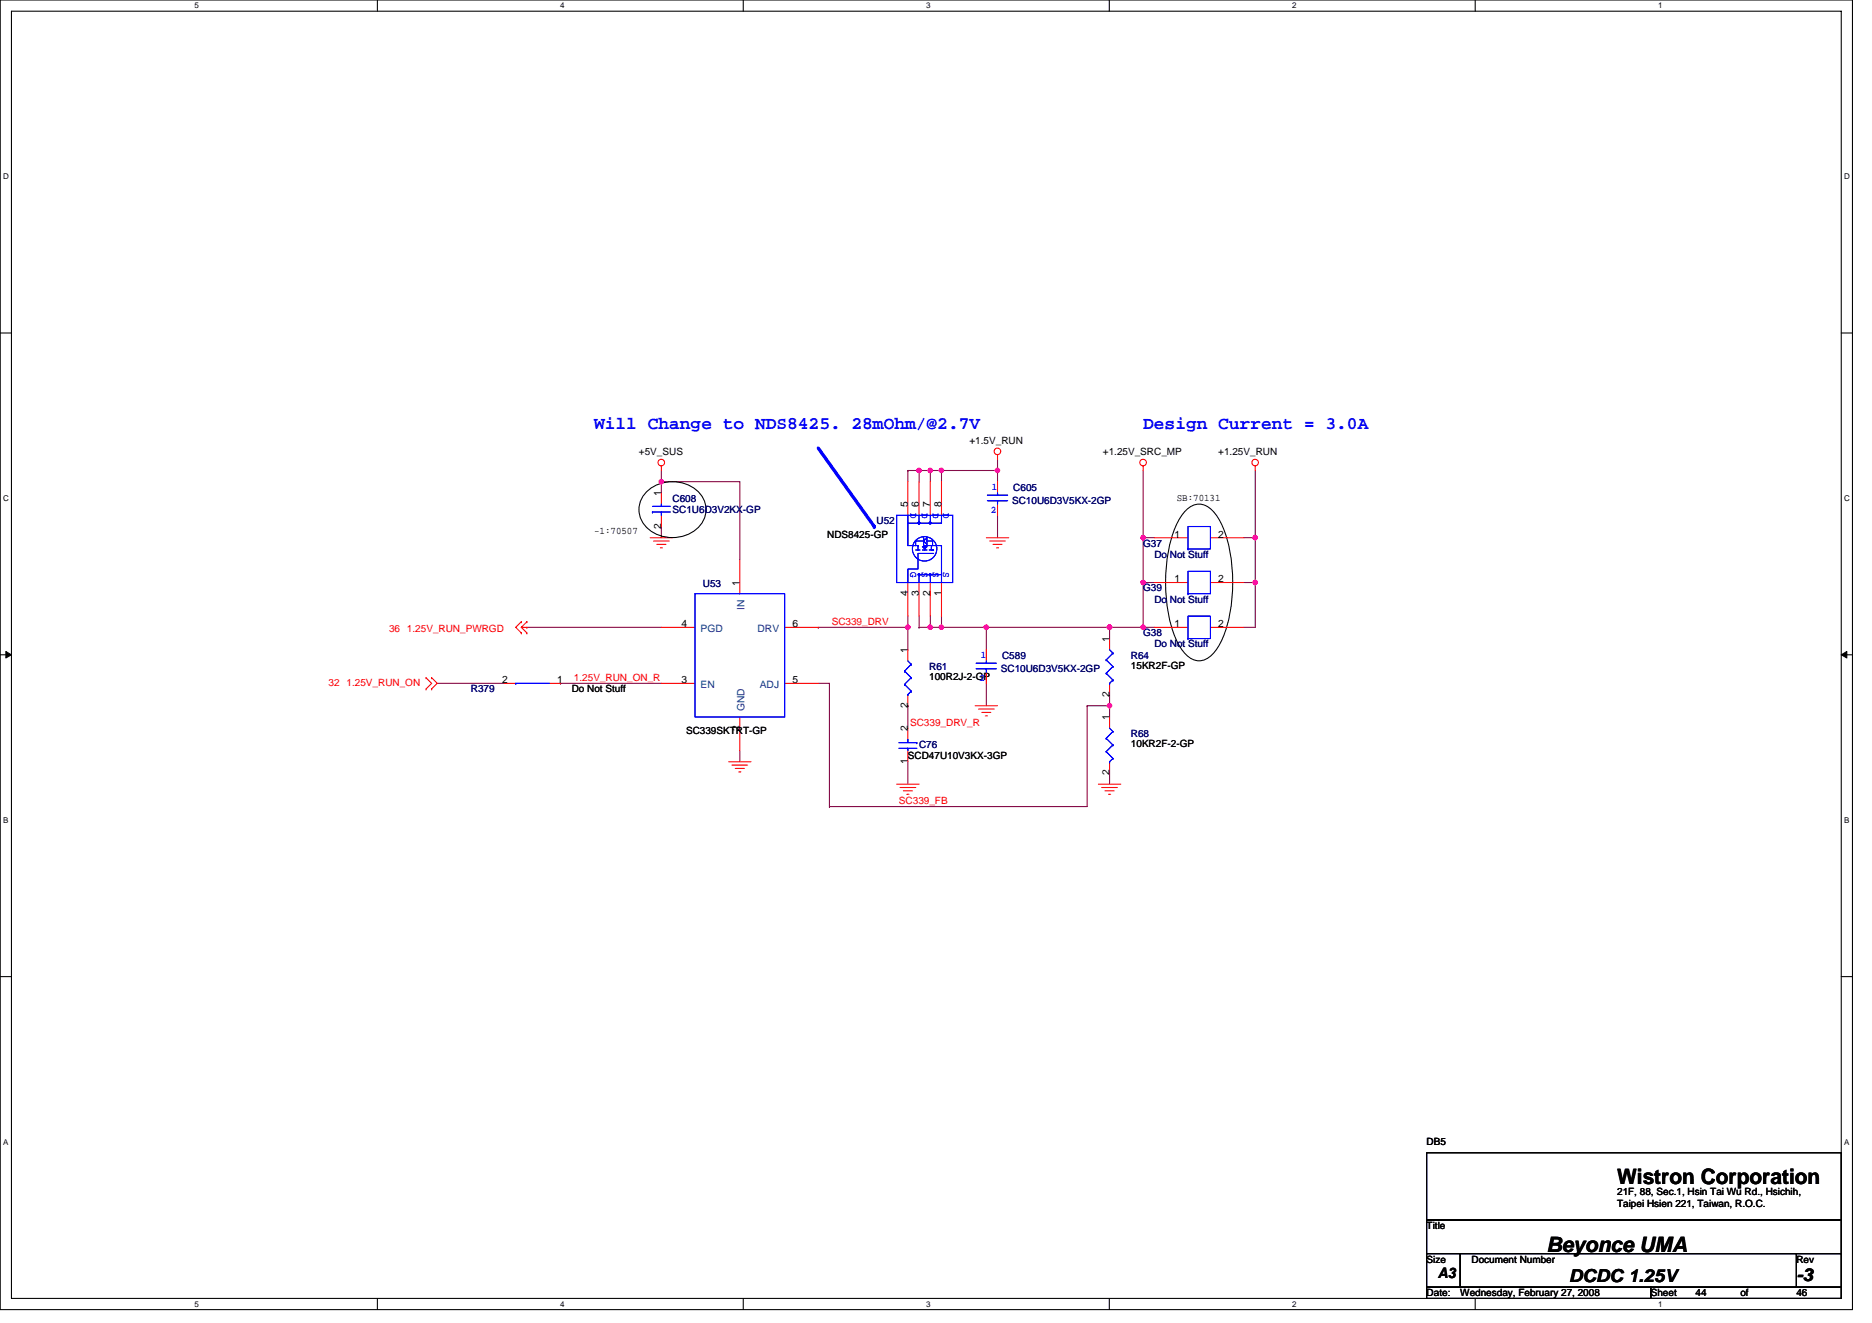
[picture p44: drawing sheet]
<svg xmlns="http://www.w3.org/2000/svg" width="297mm" height="210mm" viewBox="0 0 297 210" stroke-linecap="round" stroke-linejoin="round" font-family="sans-serif">
<defs><g id="words">
<g font-size="3.4">
<text x="256.6" y="187.9">Wistron Corporation</text>
<text x="245.4" y="198.7">Beyonce UMA</text>
</g>
<g font-size="2.8" fill="#00f">
<text x="94.3" y="68.1">Will Change to NDS8425. 28mOhm/@2.7V</text>
<text x="181.4" y="68.1">Design Current = 3.0A</text>
</g>
<g font-size="2.8">
<text x="249" y="203.5">DCDC 1.25V</text>
<text x="285" y="203.3">-3</text>
</g>
<text font-size="2.3" x="228.2" y="202.9">A3</text>
<g font-size="1.6">
<text x="153.8" y="70.4">+1.5V_RUN</text>
<text x="101.4" y="72.2">+5V_SUS</text>
<text x="175" y="72.2">+1.25V_SRC_MP</text>
<text x="193.3" y="72.2">+1.25V_RUN</text>
<text x="104.9" y="83.9" transform="rotate(-90 104.9 83.9)">2</text>
<text x="104.9" y="78.8" transform="rotate(-90 104.9 78.8)">1</text>
<text x="144" y="80.5" transform="rotate(-90 144 80.5)">5</text>
<text x="145.8" y="80.5" transform="rotate(-90 145.8 80.5)">6</text>
<text x="147.6" y="80.5" transform="rotate(-90 147.6 80.5)">7</text>
<text x="149.4" y="80.5" transform="rotate(-90 149.4 80.5)">8</text>
<text x="186.7" y="79.5">SB:70131</text>
<text x="94.3" y="84.8">-1:70507</text>
<text x="131.3" y="85.3">NDS8425-GP</text>
<text x="186.4" y="85.3">1</text>
<text x="193.3" y="85.3">2</text>
<text x="117.4" y="93" transform="rotate(-90 117.4 93)">1</text>
<text x="144" y="94.6" transform="rotate(-90 144 94.6)">4</text>
<text x="145.8" y="94.6" transform="rotate(-90 145.8 94.6)">3</text>
<text x="147.6" y="94.6" transform="rotate(-90 147.6 94.6)">2</text>
<text x="149.4" y="94.6" transform="rotate(-90 149.4 94.6)">1</text>
<text x="186.4" y="92.4">1</text>
<text x="193.3" y="92.4">2</text>
<text x="108.1" y="99.5">4</text>
<text x="125.7" y="99.5">6</text>
<text x="176" y="101.9" transform="rotate(-90 176 101.9)">1</text>
<text x="186.4" y="99.5">1</text>
<text x="193.3" y="99.5">2</text>
<text x="144" y="103.7" transform="rotate(-90 144 103.7)">1</text>
<text x="147.4" y="107.9">100R2J-2-GP</text>
<text x="179.4" y="106.2">15KR2F-GP</text>
<text x="79.7" y="108.4">2</text>
<text x="88.4" y="108.4">1</text>
<text x="90.7" y="109.9">Do Not Stuff</text>
<text x="108.1" y="108.4">3</text>
<text x="125.7" y="108.4">5</text>
<text x="144" y="112.4" transform="rotate(-90 144 112.4)">2</text>
<text x="176" y="110.6" transform="rotate(-90 176 110.6)">2</text>
<text x="108.9" y="116.5">SC339SKTRT-GP</text>
<text x="117.4" y="116" transform="rotate(-90 117.4 116)">2</text>
<text x="144" y="116.1" transform="rotate(-90 144 116.1)">2</text>
<text x="176" y="114.3" transform="rotate(-90 176 114.3)">1</text>
<text x="179.4" y="118.6">10KR2F-2-GP</text>
<text x="144" y="121.3" transform="rotate(-90 144 121.3)">1</text>
<text x="144.1" y="120.5">SCD47U10V3KX-3GP</text>
<text x="176" y="123.1" transform="rotate(-90 176 123.1)">2</text>
<text x="226.4" y="181.7">DB5</text>
<text x="256.6" y="189.7">21F, 88, Sec.1, Hsin Tai Wu Rd., Hsichih,</text>
<text x="256.6" y="191.5">Taipei Hsien 221, Taiwan, R.O.C.</text>
<text x="226.4" y="195.1">Title</text>
<text x="226.4" y="200.4">Size</text>
<text x="233.5" y="200.4">Document Number</text>
<text x="285" y="200.4">Rev</text>
<text x="226.4" y="205.7">Date:</text>
<text x="231.7" y="205.7">Wednesday, February 27, 2008</text>
<text x="261.9" y="205.7">Sheet</text>
<text x="269" y="205.7">44</text>
<text x="276.2" y="205.7">of</text>
<text x="285" y="205.7">46</text>
</g>
<g font-size="1.6" fill="#00f">
<text x="157.4" y="77.7">1</text>
<text x="144.5" y="81.4" transform="rotate(90 144.5 81.4)">D</text>
<text x="146.3" y="81.4" transform="rotate(90 146.3 81.4)">D</text>
<text x="148" y="81.4" transform="rotate(90 148 81.4)">D</text>
<text x="149.6" y="81.4" transform="rotate(90 149.6 81.4)">D</text>
<text x="157.2" y="81.4">2</text>
<text x="144.5" y="90.8" transform="rotate(90 144.5 90.8)">G</text>
<text x="146.3" y="90.8" transform="rotate(90 146.3 90.8)">S</text>
<text x="148" y="90.8" transform="rotate(90 148 90.8)">S</text>
<text x="149.6" y="90.8" transform="rotate(90 149.6 90.8)">S</text>
<text x="155.6" y="104.4">1</text>
<text x="155.4" y="108.1">2</text>
</g>
<g font-size="1.6" fill="#000080">
<text x="160.8" y="77.9">C605</text>
<text x="106.7" y="79.7">C608</text>
<text x="106.7" y="81.4">SC1U6D3V2KX-GP</text>
<text x="139.1" y="83.2">U52</text>
<text x="160.6" y="80">SC10U6D3V5KX-2GP</text>
<text x="181.4" y="86.8">G37</text>
<text x="183.2" y="88.5">Do Not Stuff</text>
<text x="111.5" y="93.2">U53</text>
<text x="181.4" y="93.9">G39</text>
<text x="183.2" y="95.7">Do Not Stuff</text>
<text x="181.4" y="101">G38</text>
<text x="147.4" y="106.3">R61</text>
<text x="158.8" y="106.7">SC10U6D3V5KX-2GP</text>
<text x="159" y="104.5">C589</text>
<text x="179.4" y="104.5">R64</text>
<text x="183.2" y="102.8">Do Not Stuff</text>
<text x="74.7" y="109.9">R379</text>
<text x="145.8" y="118.8">C76</text>
<text x="179.4" y="117">R68</text>
</g>
<g font-size="1.6" fill="#f00">
<text x="61.7" y="100.3">36</text>
<text x="64.6" y="100.3">1.25V_RUN_PWRGD</text>
<text x="132" y="99.2">SC339_DRV</text>
<text x="52.1" y="108.8">32</text>
<text x="55" y="108.8">1.25V_RUN_ON</text>
<text x="91.1" y="108.1">1.25V_RUN_ON_R</text>
<text x="144.4" y="115.2">SC339_DRV_R</text>
<text x="142.6" y="127.7">SC339_FB</text>
</g>
<g font-size="1.6" fill="#004080">
<text x="111.2" y="100.3">PGD</text>
<text x="118.1" y="96.8" transform="rotate(-90 118.1 96.8)">IN</text>
<text x="120.2" y="100.3">DRV</text>
<text x="111.2" y="109.2">EN</text>
<text x="118.1" y="112.9" transform="rotate(-90 118.1 112.9)">GND</text>
<text x="120.6" y="109.2">ADJ</text>
</g>
<g font-size="1.3">
<text x="30.8" y="1.3">5</text>
<text x="88.9" y="1.3">4</text>
<text x="147" y="1.3">3</text>
<text x="205" y="1.3">2</text>
<text x="263.1" y="1.3">1</text>
<text x=".5" y="28.4">D</text>
<text x="292.6" y="28.4">D</text>
<text x=".5" y="79.5">C</text>
<text x="292.6" y="79.5">C</text>
<text x=".5" y="130.6">B</text>
<text x="292.6" y="130.6">B</text>
<text x=".5" y="181.7">A</text>
<text x="292.6" y="181.7">A</text>
<text x="30.8" y="207.4">5</text>
<text x="88.9" y="207.4">4</text>
<text x="147" y="207.4">3</text>
<text x="205" y="207.4">2</text>
<text x="263.1" y="207.4">1</text>
</g>
</g></defs>
<path d="M0 0h293.9v207.9h-293.9zM1.8 1.8h290.4v204.3h-290.4z" fill="none" stroke="#000" stroke-width=".17"/>
<g fill="#fff">
<path d="M30.8 .2h.7v1.4h-.7z"/>
<path d="M30.8 206.3h.7v1.4h-.7z"/>
</g>
<path d="M59.9 0v1.8M59.9 206.1v1.8" fill="none" stroke="#000" stroke-width=".17"/>
<g fill="#fff">
<path d="M88.9 .2h.7v1.4h-.7z"/>
<path d="M88.9 206.3h.7v1.4h-.7z"/>
</g>
<path d="M117.9 0v1.8M117.9 206.1v1.8" fill="none" stroke="#000" stroke-width=".17"/>
<g fill="#fff">
<path d="M147 .2h.7v1.4h-.7z"/>
<path d="M147 206.3h.7v1.4h-.7z"/>
</g>
<path d="M176 0v1.8M176 206.1v1.8" fill="none" stroke="#000" stroke-width=".17"/>
<g fill="#fff">
<path d="M205 .2h.7v1.4h-.7z"/>
<path d="M205 206.3h.7v1.4h-.7z"/>
</g>
<path d="M234.1 0v1.8M234.1 206.1v1.8" fill="none" stroke="#000" stroke-width=".17"/>
<g fill="#fff">
<path d="M263.1 .2h.7v1.4h-.7z"/>
<path d="M263.1 206.3h.7v1.4h-.7z"/>
<path d="M.5 27.3h.9v1.4h-.9z"/>
<path d="M292.6 27.3h.9v1.4h-.9z"/>
<path d="M.5 78.4h.9v1.4h-.9z"/>
<path d="M292.6 78.4h.9v1.4h-.9z"/>
</g>
<path d="M0 52.9h1.8M292.2 52.9h1.7" fill="none" stroke="#000" stroke-width=".17"/>
<g fill="#fff">
<path d="M.5 129.5h.8v1.4h-.8z"/>
<path d="M292.6 129.5h.9v1.4h-.9z"/>
</g>
<path d="M0 103.9h1.8M292.2 103.9h1.7" fill="none" stroke="#000" stroke-width=".17"/>
<path d="M.9 103.4l.9 .5-.9 .5zM292.2 103.9l.8-.5v1z" fill="#000" stroke="#000" stroke-width=".16"/>
<g fill="#fff">
<path d="M.5 180.5h.8v1.4h-.8z"/>
<path d="M292.6 180.5h.9v1.4h-.9z"/>
</g>
<path d="M102.6 78a6 6 0 0 1 8.7 .6 4 4 0 0 1-1.9 6.1 5.8 5.8 0 0 1-7.7-2.3 3.9 3.9 0 0 1 .9-4.4zM188.2 81a2.69 2.69 0 0 1 4.1 0 12.8 12.8 0 0 1 2.9 6.6 25.9 25.9 0 0 1-1.2 13.6 6.2 6.2 0 0 1-3 3.6 2.71 2.71 0 0 1-2.8-.9 12.9 12.9 0 0 1-2.8-6.6 26.1 26.1 0 0 1 1.1-13.6l1.1-2zM0 155h1.8M292.2 155h1.7M226.4 199h5.3v5.3h-5.3zM226.4 183h65.8v10.6h-65.8zM226.4 193.6h65.8v5.4h-65.8zM231.7 199h53.3v5.3h-53.3zM285 199h7.2v5.3h-7.2zM226.4 204.3h35.5v1.8h-35.5zM261.9 204.3h30.3v1.8h-30.3z" fill="none" stroke="#000" stroke-width=".17"/>
<g fill="none" stroke="#800040" stroke-width=".17">
<path d="M104.9 76.5v1.7M104.9 76.5h.1M104.9 76.5h12.5v12.4M104.9 74.7v1.8M144.1 74.7h.1M144.1 74.7v1.8M144.1 74.7h1.7M145.8 74.7h1.8M145.8 74.7v1.8M147.6 74.7h.1M147.6 74.7v1.8M147.6 74.7h10.7"/>
<path d="M149.4 74.7h.1M149.4 74.7v1.8M158.3 72.9v1.8M158.3 74.7v1.8M181.4 74.7v10.6M199.2 74.7v10.6M83.6 99.6h21.3M104.9 83.6v1.7M129.8 99.6h.1M129.8 99.6h14.3M144.1 99.6v3.5M144.1 97.8v1.8"/>
<path d="M145.8 99.6h.1M145.8 97.8v1.8M145.8 99.6h1.8M147.6 97.8v1.8M147.6 99.6h1.8M149.4 99.6h7.1M149.4 97.8h.1M149.4 97.8v1.8M156.5 99.6v3.5M156.5 99.6h.1M156.5 99.6h26.7M158.3 81.8v3.5"/>
<path d="M176.1 99.6h.1M176.1 99.6v1.7M181.4 99.6h.1M181.4 92.5h.1M181.4 92.5v7.1M181.4 85.3h1.8M181.4 85.3h.1M181.4 92.5h1.8M181.4 85.3v7.2M197.4 92.5h1.8M197.4 85.3h1.8M199.2 92.5h.1"/>
<path d="M199.2 85.3h.1M199.2 85.3v14.3h-1.8M69.4 108.5h10.6M88.9 108.5h.1M88.9 108.5h16M117.4 119.1v1.8M129.8 108.5h1.8v19.5M144.1 112h.1M144.1 112v3.6M156.5 108.5v3.5M172.5 112h.1M172.5 112v16h-40.9"/>
<path d="M172.5 112h3.6M176.1 112v1.8M176.1 110.2v1.8M131.6 128h.1M144.1 120.9v3.6M176.1 122.7v1.8"/>
</g>
<g fill="#f0f" stroke="#f0f" stroke-width=".17">
<circle cx="145.8" cy="74.7" r=".35"/>
<circle cx="104.9" cy="76.4" r=".35"/>
<circle cx="147.6" cy="99.6" r=".35"/>
<circle cx="181.4" cy="99.6" r=".35"/>
<circle cx="181.4" cy="92.4" r=".35"/>
<circle cx="199.2" cy="92.4" r=".35"/>
<circle cx="149.4" cy="74.7" r=".35"/>
<circle cx="147.6" cy="74.7" r=".35"/>
<circle cx="176" cy="112" r=".35"/>
<circle cx="199.2" cy="85.3" r=".35"/>
<circle cx="144" cy="99.6" r=".35"/>
<circle cx="149.4" cy="99.6" r=".35"/>
<circle cx="158.3" cy="74.7" r=".35"/>
<circle cx="176" cy="99.6" r=".35"/>
<circle cx="156.5" cy="99.6" r=".35"/>
<circle cx="181.4" cy="85.3" r=".35"/>
</g>
<g fill="none" stroke="#f00" stroke-width=".17">
<path d="M104.9 74v.7M104.9 78.2v1.8M144.1 76.5v5.3M145.8 76.5v5.3M147.6 76.5v5.3M149.4 76.5v5.3M158.3 72.2v.7M158.3 76.5v1.7M181.4 74v.7M199.2 74v.7M82.7 98.7h.1M82.7 98.7l-.9 .9 .9 .9"/>
<path d="M82.7 99.6l.9 .9M82.7 99.6h.9M83.6 98.7h.1M83.6 99.6h.1M83.6 98.7l-.9 .9M103.2 85.3h3.5M103.7 85.9h2.5M104.2 86.4h1.5M104.8 87h.3M104.9 99.6h5.4M104.9 81.8v1.8M117.4 88.9v5.3"/>
<path d="M124.5 99.6h5.3M144.1 92.5v5.3M145.8 92.5v5.3M147.6 92.5v5.3M149.4 92.5v5.3M156.5 85.3h3.6M157 85.9h2.5M157.6 86.4h1.4M158.1 87h.4M158.3 80v1.8M183.2 99.6h5.3M183.2 92.5h5.3"/>
<path d="M183.2 85.3h5.3M192.1 99.6h5.3M192.1 92.5h5.3M192.1 85.3h5.3M67.6 107.6h.1M67.6 109.3h.1M67.6 107.6l.9 .9-.9 .8M68.5 109.3h.1M68.5 107.6h.1M68.5 107.6l.9 .9-.9 .8M80 108.5h1.8M82.7 100.5h.1"/>
<path d="M83.6 100.5h.1M87.2 108.5h1.7M104.9 108.5h5.4M117.4 113.8v5.3M124.5 108.5h5.3M144.1 103.1v1.8M144.1 110.2v1.8M144.1 115.6v1.7M144.1 119.1v1.8M154.7 112h3.6M155.3 112.5h2.5M155.8 113.1h1.4"/>
<path d="M156.3 113.6h.4M156.5 103.1v1.8M156.5 106.7v1.8M176.1 101.3v1.8M176.1 108.5v1.7M176.1 113.8v1.8M115.6 120.9h3.6M116.1 121.4h2.5M116.7 122h1.4M117.2 122.5h.4M142.3 124.5h3.5M142.8 125h2.5"/>
<path d="M143.3 125.5h1.5M143.9 126.1h.3M174.3 124.5h3.5M174.8 125h2.5M175.3 125.5h1.5M175.9 126.1h.3M176.1 120.9v1.8"/>
<circle cx="104.9" cy="73.4" r=".52"/>
<circle cx="158.3" cy="71.6" r=".52"/>
<circle cx="181.4" cy="73.4" r=".52"/>
<circle cx="199.2" cy="73.4" r=".52"/>
</g>
<path d="M129.8 71.1l8.9 12.5M138.7 83.6h.1" fill="none" stroke="#00f" stroke-width=".53"/>
<g fill="none" stroke="#00f" stroke-width=".17">
<path d="M156.7 79.5h3.2M156.7 78.6h3.2M158.3 78.2v.4M158.3 79.5h.1M158.3 79.5v.5M103.5 80.4h2.9M103.5 81.3h.1M103.5 81.3h2.9M104.9 80v.4M104.9 81.3v.5M110.3 94.2h14.2v19.6h-14.2zM142.3 81.8h8.9v10.7h-8.9z"/>
<path d="M144.1 81.8v4.8h1.6M145.3 87.3h.7M145.7 86.6v.7M145.7 86.6h.1M145.7 91.1h.2v.2h-.2zM145.7 82.9h.2v.2h-.2zM145.8 83h.1M145.8 81.8v1.2M146.4 86.8h.7l-.4 .3zM146.4 87.3h.7M146.6 85.9h-1.3v.7M146.6 85.9v-.6v1.1"/>
<path d="M146.6 85.9l.5-.6v1.1zM146.6 85.9h.1M146.6 86.4h.1M146.7 87.1h.1M146.7 87.3v-.7h2.7v5.9M147.1 85.9h.9v.7M147.5 91.1h.2v.2h-.2zM147.5 82.9h.2v.2h-.2zM147.6 91.2v1.3M147.6 81.8v1.2M147.8 86.6v.7h.3h-.7M148.1 87.8h-2.4v2.5h-1.6v2.2"/>
<path d="M149.4 91.2h-3.6v1.3M149.4 81.8v1.2h-5.3M188.5 90.7h3.6v3.5h-3.6zM188.5 94.2h.1M188.5 83.6h3.6v3.5h-3.6zM188.5 87.1h.1M188.5 97.8h3.6v3.5h-3.6zM81.8 108.5h.1M81.8 108.5h5.4M142.6 118.8h2.9M142.6 117.9h2.9M143.5 106.5h.1"/>
<path d="M143.5 108.6h.1M143.5 106.5l1.1 1.1M143.5 108.6l1.1 1.1M144.1 110.2h.1M144.1 118.8v.3M144.1 117.3v.6M144.1 104.9l.5 .5M144.6 105.4h.1M144.6 107.6h.1M144.6 109.7h.1M144.6 105.4l-1.1 1.1M144.6 107.6l-1.1 1"/>
<path d="M144.6 109.7l-.5 .5M145.5 117.9h.1M154.9 106.2h3.2M154.9 105.3h3.2M156.5 104.9v.4M156.5 106.2h.1M156.5 106.2v.5M175.5 104.7h.1M175.5 106.8h.1M175.5 117.2h.1M175.5 119.3h.1M175.5 104.7l1.1 1.1"/>
<path d="M175.5 106.8l1.1 1.1M175.5 117.2l1.1 1M175.5 119.3l1.1 1.1M176.1 108.5h.1M176.1 103.1l.5 .6M176.1 115.6l.5 .5M176.6 103.7h.1M176.6 105.8h.1M176.6 107.9h.1M176.6 116.1h.1M176.6 118.2h.1M176.6 103.7l-1.1 1"/>
<path d="M176.6 105.8l-1.1 1M176.6 107.9l-.5 .6M176.6 116.1l-1.1 1.1M176.6 118.2l-1.1 1.1M188.5 101.3h.1M176.1 120.9h.1M176.6 120.4h.1M176.6 120.4l-.5 .5"/>
<circle cx="146.7" cy="87.1" r="1.94"/>
</g>
<use href="#words"/>
</svg>
